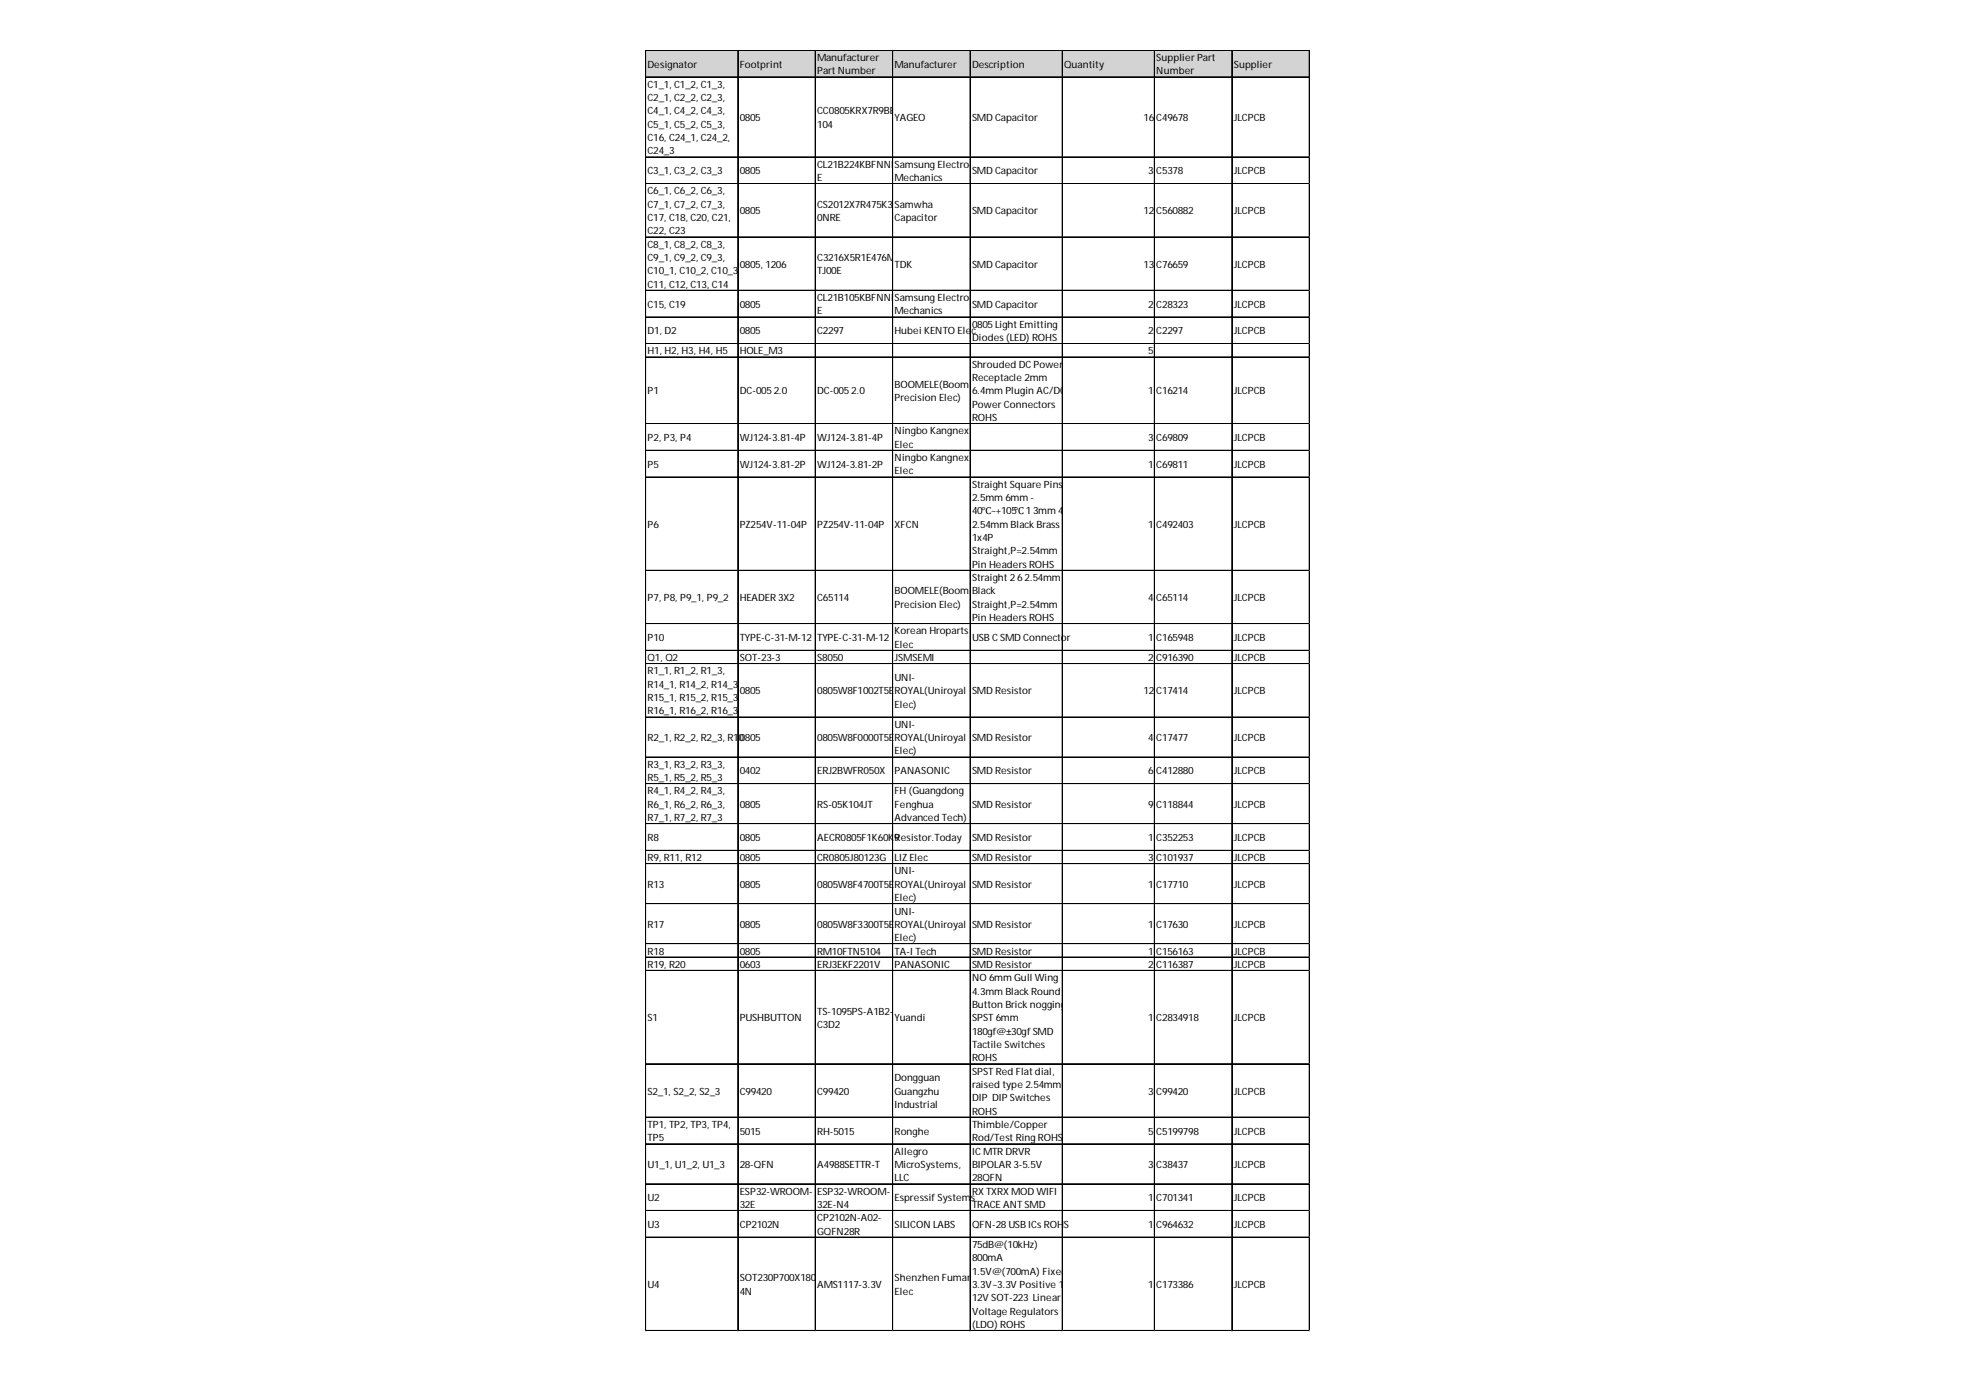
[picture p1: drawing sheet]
<svg xmlns="http://www.w3.org/2000/svg" width="297mm" height="210mm" viewBox="0 0 297 210" stroke-linecap="round" stroke-linejoin="round" font-family="sans-serif">
<defs><g id="words">
<g font-size="1.5">
<text x="98.1" y="10.2">Designator</text>
<text x="112" y="10.2">Footprint</text>
<text x="123.8" y="9.2">Manufacturer</text>
<text x="123.8" y="11.3">PartNumber</text>
<text x="135.5" y="10.2">Manufacturer</text>
<text x="147.2" y="10.2">Description</text>
<text x="161.2" y="10.2">Quantity</text>
<text x="175.2" y="9.2">SupplierPart</text>
<text x="175.2" y="11.3">Number</text>
<text x="186.9" y="10.2">Supplier</text>
<text x="98.1" y="13.3">C1_1, C1_2, C1_3,</text>
<text x="98.1" y="15.3">C2_1, C2_2, C2_3,</text>
<text x="98.1" y="17.3">C4_1, C4_2, C4_3,</text>
<text x="123.8" y="17.3">CC0805KRX7R9BB</text>
<text x="98.1" y="19.3">C5_1, C5_2, C5_3,</text>
<text x="98.1" y="21.4">C16, C24_1, C24_2,</text>
<text x="98.1" y="23.4">C24_3</text>
<text x="112" y="18.3">0805</text>
<text x="123.8" y="19.3">104</text>
<text x="135.5" y="18.3">YAGEO</text>
<text x="147.2" y="18.3">SMD Capacitor</text>
<text x="173.2" y="18.3">16</text>
<text x="175.2" y="18.3">C49678</text>
<text x="186.9" y="18.3">JLCPCB</text>
<text x="98.1" y="26.4">C3_1, C3_2, C3_3</text>
<text x="98.1" y="29.4">C6_1, C6_2, C6_3,</text>
<text x="112" y="26.4">0805</text>
<text x="123.8" y="25.4">CL21B224KBFNNNSamsung Electro-</text>
<text x="123.8" y="27.4">E</text>
<text x="135.5" y="27.4">Mechanics</text>
<text x="147.2" y="26.4">SMD Capacitor</text>
<text x="173.9" y="26.4">3</text>
<text x="175.2" y="26.4">C5378</text>
<text x="186.9" y="26.4">JLCPCB</text>
<text x="98.1" y="31.5">C7_1, C7_2, C7_3,</text>
<text x="98.1" y="33.5">C17, C18, C20, C21,</text>
<text x="98.1" y="35.5">C22, C23</text>
<text x="112" y="32.5">0805</text>
<text x="123.8" y="31.5">CS2012X7R475K3</text>
<text x="123.8" y="33.5">0NRE</text>
<text x="135.2" y="31.5">5</text>
<text x="135.5" y="31.5">Samwha</text>
<text x="135.5" y="33.5">Capacitor</text>
<text x="147.2" y="32.5">SMD Capacitor</text>
<text x="173.2" y="32.5">12</text>
<text x="175.2" y="32.5">C560882</text>
<text x="186.9" y="32.5">JLCPCB</text>
<text x="98.1" y="37.5">C8_1, C8_2, C8_3,</text>
<text x="98.1" y="39.5">C9_1, C9_2, C9_3,</text>
<text x="98.1" y="41.6">C10_1, C10_2, C10_3</text>
<text x="111.8" y="41.6">,</text>
<text x="112" y="40.5">0805, 1206</text>
<text x="123.8" y="39.5">C3216X5R1E476M</text>
<text x="123.8" y="41.6">TJ00E</text>
<text x="135.5" y="40.5">TDK</text>
<text x="147.2" y="40.5">SMD Capacitor</text>
<text x="173.2" y="40.5">13</text>
<text x="175.2" y="40.5">C76659</text>
<text x="186.9" y="40.5">JLCPCB</text>
<text x="98.1" y="43.6">C11, C12, C13, C14</text>
<text x="98.1" y="46.6">C15, C19</text>
<text x="112" y="46.6">0805</text>
<text x="123.8" y="45.6">CL21B105KBFNNNSamsung Electro-</text>
<text x="123.8" y="47.6">E</text>
<text x="135.5" y="47.6">Mechanics</text>
<text x="147.2" y="46.6">SMD Capacitor</text>
<text x="173.9" y="46.6">2</text>
<text x="175.2" y="46.6">C28323</text>
<text x="186.9" y="46.6">JLCPCB</text>
<text x="98.1" y="50.6">D1, D2</text>
<text x="98.1" y="53.7">H1, H2, H3, H4, H5</text>
<text x="112" y="50.6">0805</text>
<text x="112" y="53.7">HOLE_M3</text>
<text x="123.8" y="50.6">C2297</text>
<text x="135.5" y="50.6">Hubei KENTO Ele</text>
<text x="147.2" y="50.6">c</text>
<text x="147.2" y="49.6">0805Light Emitting</text>
<text x="147.2" y="51.6">Diodes(LED) ROHS</text>
<text x="173.9" y="50.6">2</text>
<text x="173.9" y="53.7">5</text>
<text x="175.2" y="50.6">C2297</text>
<text x="186.9" y="50.6">JLCPCB</text>
<text x="98.1" y="59.7">P1</text>
<text x="112" y="59.7">DC-0052.0</text>
<text x="123.8" y="59.7">DC-0052.0</text>
<text x="135.5" y="58.7">BOOMELE(Boom</text>
<text x="147.2" y="55.7">Shrouded DCPower</text>
<text x="147.2" y="57.7">Receptacle 2mm</text>
<text x="147.2" y="59.7">6.4mm Plugin AC/DC</text>
<text x="173.9" y="59.7">1</text>
<text x="175.2" y="59.7">C16214</text>
<text x="186.9" y="59.7">JLCPCB</text>
<text x="135.5" y="60.7">Precision Elec)</text>
<text x="135.5" y="65.8">Ningbo Kangnex</text>
<text x="147.2" y="61.7">PowerConnectors</text>
<text x="147.2" y="63.8">ROHS</text>
<text x="98.1" y="66.8">P2, P3, P4</text>
<text x="98.1" y="70.8">P5</text>
<text x="112" y="66.8">WJ124-3.81-4P</text>
<text x="112" y="70.8">WJ124-3.81-2P</text>
<text x="123.8" y="66.8">WJ124-3.81-4P</text>
<text x="123.8" y="70.8">WJ124-3.81-2P</text>
<text x="135.5" y="67.8">Elec</text>
<text x="135.5" y="69.8">Ningbo Kangnex</text>
<text x="135.5" y="71.8">Elec</text>
<text x="173.9" y="66.8">3</text>
<text x="173.9" y="70.8">1</text>
<text x="175.2" y="66.8">C69809</text>
<text x="175.2" y="70.8">C69811</text>
<text x="186.9" y="66.8">JLCPCB</text>
<text x="186.9" y="70.8">JLCPCB</text>
<text x="147.2" y="73.9">Straight Square Pins</text>
<text x="147.2" y="75.9">2.5mm 6mm -</text>
<text x="147.2" y="77.9">40℃~+105℃1</text>
<text x="156.5" y="77.9">3mm 4</text>
<text x="98.1" y="79.9">P6</text>
<text x="112" y="79.9">PZ254V-11-04P</text>
<text x="123.8" y="79.9">PZ254V-11-04P</text>
<text x="135.5" y="79.9">XFCN</text>
<text x="147.2" y="79.9">2.54mm BlackBrass</text>
<text x="147.2" y="81.9">1x4P</text>
<text x="147.2" y="84">Straight,P=2.54mm</text>
<text x="173.9" y="79.9">1</text>
<text x="175.2" y="79.9">C492403</text>
<text x="186.9" y="79.9">JLCPCB</text>
<text x="147.2" y="86">Pin HeadersROHS</text>
<text x="147.2" y="88">Straight 262.54mm</text>
<text x="98.1" y="91">P7, P8, P9_1, P9_2</text>
<text x="112" y="91">HEADER3X2</text>
<text x="123.8" y="91">C65114</text>
<text x="135.5" y="90">BOOMELE(Boom</text>
<text x="135.5" y="92">Precision Elec)</text>
<text x="147.2" y="90">Black</text>
<text x="147.2" y="92">Straight,P=2.54mm</text>
<text x="147.2" y="94.1">Pin HeadersROHS</text>
<text x="173.9" y="91">4</text>
<text x="175.2" y="91">C65114</text>
<text x="186.9" y="91">JLCPCB</text>
<text x="98.1" y="97.1">P10</text>
<text x="98.1" y="100.1">Q1, Q2</text>
<text x="112" y="97.1">TYPE-C-31-M-12</text>
<text x="112" y="100.1">SOT-23-3</text>
<text x="123.8" y="97.1">TYPE-C-31-M-12</text>
<text x="123.8" y="100.1">S8050</text>
<text x="135.5" y="96.1">Korean Hroparts</text>
<text x="135.5" y="98.1">Elec</text>
<text x="135.5" y="100.1">JSMSEMI</text>
<text x="147.2" y="97.1">USBCSMD Connector</text>
<text x="173.9" y="97.1">1</text>
<text x="173.9" y="100.1">2</text>
<text x="175.2" y="97.1">C165948</text>
<text x="175.2" y="100.1">C916390</text>
<text x="186.9" y="97.1">JLCPCB</text>
<text x="186.9" y="100.1">JLCPCB</text>
<text x="98.1" y="102.1">R1_1, R1_2, R1_3,</text>
<text x="98.1" y="104.2">R14_1, R14_2, R14_3</text>
<text x="98.1" y="106.2">R15_1, R15_2, R15_3</text>
<text x="111.8" y="104.2">,</text>
<text x="111.8" y="106.2">,</text>
<text x="112" y="105.2">0805</text>
<text x="123.8" y="105.2">0805W8F1002T5E</text>
<text x="135.5" y="103.2">UNI-</text>
<text x="135.5" y="105.2">ROYAL(Uniroyal</text>
<text x="135.5" y="107.2">Elec)</text>
<text x="147.2" y="105.2">SMD Resistor</text>
<text x="173.2" y="105.2">12</text>
<text x="175.2" y="105.2">C17414</text>
<text x="186.9" y="105.2">JLCPCB</text>
<text x="98.1" y="108.2">R16_1, R16_2, R16_3</text>
<text x="98.1" y="112.2">R2_1, R2_2, R2_3, R1</text>
<text x="111.9" y="112.2">0805</text>
<text x="112" y="112.2">0</text>
<text x="123.8" y="112.2">0805W8F0000T5E</text>
<text x="135.5" y="110.2">UNI-</text>
<text x="135.5" y="112.2">ROYAL(Uniroyal</text>
<text x="147.2" y="112.2">SMD Resistor</text>
<text x="173.9" y="112.2">4</text>
<text x="175.2" y="112.2">C17477</text>
<text x="186.9" y="112.2">JLCPCB</text>
<text x="98.1" y="116.3">R3_1, R3_2, R3_3,</text>
<text x="98.1" y="118.3">R5_1, R5_2, R5_3</text>
<text x="112" y="117.3">0402</text>
<text x="123.8" y="117.3">ERJ2BWFR050X</text>
<text x="135.5" y="114.3">Elec)</text>
<text x="135.5" y="117.3">PANASONIC</text>
<text x="147.2" y="117.3">SMD Resistor</text>
<text x="173.9" y="117.3">6</text>
<text x="175.2" y="117.3">C412880</text>
<text x="186.9" y="117.3">JLCPCB</text>
<text x="98.1" y="120.3">R4_1, R4_2, R4_3,</text>
<text x="98.1" y="122.3">R6_1, R6_2, R6_3,</text>
<text x="98.1" y="124.4">R7_1, R7_2, R7_3</text>
<text x="112" y="122.3">0805</text>
<text x="123.8" y="122.3">RS-05K104JT</text>
<text x="135.5" y="120.3">FH (Guangdong</text>
<text x="135.5" y="122.3">Fenghua</text>
<text x="135.5" y="124.4">Advanced Tech)</text>
<text x="147.2" y="122.3">SMD Resistor</text>
<text x="173.9" y="122.3">9</text>
<text x="175.2" y="122.3">C118844</text>
<text x="186.9" y="122.3">JLCPCB</text>
<text x="98.1" y="127.4">R8</text>
<text x="98.1" y="130.4">R9, R11, R12</text>
<text x="112" y="127.4">0805</text>
<text x="112" y="130.4">0805</text>
<text x="123.8" y="127.4">AECR0805F1K60K</text>
<text x="123.8" y="130.4">CR0805J80123G</text>
<text x="135.4" y="127.4">9</text>
<text x="135.5" y="127.4">Resistor.Today</text>
<text x="135.5" y="130.4">LIZ Elec</text>
<text x="147.2" y="127.4">SMD Resistor</text>
<text x="147.2" y="130.4">SMD Resistor</text>
<text x="173.9" y="127.4">1</text>
<text x="173.9" y="130.4">3</text>
<text x="175.2" y="127.4">C352253</text>
<text x="175.2" y="130.4">C101937</text>
<text x="186.9" y="127.4">JLCPCB</text>
<text x="186.9" y="130.4">JLCPCB</text>
<text x="98.1" y="134.5">R13</text>
<text x="112" y="134.5">0805</text>
<text x="123.8" y="134.5">0805W8F4700T5E</text>
<text x="135.5" y="132.4">UNI-</text>
<text x="135.5" y="134.5">ROYAL(Uniroyal</text>
<text x="135.5" y="136.5">Elec)</text>
<text x="147.2" y="134.5">SMD Resistor</text>
<text x="173.9" y="134.5">1</text>
<text x="175.2" y="134.5">C17710</text>
<text x="186.9" y="134.5">JLCPCB</text>
<text x="98.1" y="140.5">R17</text>
<text x="112" y="140.5">0805</text>
<text x="123.8" y="140.5">0805W8F3300T5E</text>
<text x="135.5" y="138.5">UNI-</text>
<text x="135.5" y="140.5">ROYAL(Uniroyal</text>
<text x="135.5" y="142.5">Elec)</text>
<text x="147.2" y="140.5">SMD Resistor</text>
<text x="173.9" y="140.5">1</text>
<text x="175.2" y="140.5">C17630</text>
<text x="186.9" y="140.5">JLCPCB</text>
<text x="98.1" y="144.6">R18</text>
<text x="98.1" y="146.6">R19, R20</text>
<text x="112" y="144.6">0805</text>
<text x="112" y="146.6">0603</text>
<text x="123.8" y="144.6">RM10FTN5104</text>
<text x="123.8" y="146.6">ERJ3EKF2201V</text>
<text x="135.5" y="144.6">TA-I Tech</text>
<text x="135.5" y="146.6">PANASONIC</text>
<text x="147.2" y="144.6">SMD Resistor</text>
<text x="147.2" y="146.6">SMD Resistor</text>
<text x="147.2" y="148.6">NO 6mm Gull Wing</text>
<text x="173.9" y="144.6">1</text>
<text x="173.9" y="146.6">2</text>
<text x="175.2" y="144.6">C156163</text>
<text x="175.2" y="146.6">C116387</text>
<text x="186.9" y="144.6">JLCPCB</text>
<text x="186.9" y="146.6">JLCPCB</text>
<text x="98.1" y="154.7">S1</text>
<text x="112" y="154.7">PUSHBUTTON</text>
<text x="123.8" y="153.6">TS-1095PS-A1B2-</text>
<text x="123.8" y="155.7">C3D2</text>
<text x="135.5" y="154.7">Yuandi</text>
<text x="147.2" y="150.6">4.3mm BlackRound</text>
<text x="147.2" y="152.6">Button Bricknogging</text>
<text x="147.2" y="154.7">SPST 6mm</text>
<text x="173.9" y="154.7">1</text>
<text x="175.2" y="154.7">C2834918</text>
<text x="186.9" y="154.7">JLCPCB</text>
<text x="147.2" y="156.7">180gf@±30gfSMD</text>
<text x="147.2" y="158.7">Tactile Switches</text>
<text x="147.2" y="160.7">ROHS</text>
<text x="98.1" y="165.8">S2_1, S2_2, S2_3</text>
<text x="112" y="165.8">C99420</text>
<text x="123.8" y="165.8">C99420</text>
<text x="135.5" y="163.7">Dongguan</text>
<text x="135.5" y="165.8">Guangzhu</text>
<text x="135.5" y="167.8">Industrial</text>
<text x="147.2" y="162.7">SPST Red Flatdial,</text>
<text x="147.2" y="164.8">raised type 2.54mm</text>
<text x="147.2" y="166.8">DIP DIPSwitches</text>
<text x="173.9" y="165.8">3</text>
<text x="175.2" y="165.8">C99420</text>
<text x="186.9" y="165.8">JLCPCB</text>
<text x="98.1" y="170.8">TP1, TP2, TP3, TP4,</text>
<text x="98.1" y="172.8">TP5</text>
<text x="112" y="171.8">5015</text>
<text x="123.8" y="171.8">RH-5015</text>
<text x="135.5" y="171.8">Ronghe</text>
<text x="147.2" y="168.8">ROHS</text>
<text x="147.2" y="170.8">Thimble/Copper</text>
<text x="147.2" y="172.8">Rod/Test Ring ROHS</text>
<text x="173.9" y="171.8">5</text>
<text x="175.2" y="171.8">C5199798</text>
<text x="186.9" y="171.8">JLCPCB</text>
<text x="98.1" y="176.9">U1_1, U1_2, U1_3</text>
<text x="112" y="176.9">28-QFN</text>
<text x="123.8" y="176.9">A4988SETTR-T</text>
<text x="135.5" y="174.9">Allegro</text>
<text x="135.5" y="176.9">MicroSystems,</text>
<text x="135.5" y="178.9">LLC</text>
<text x="147.2" y="174.9">ICMTRDRVR</text>
<text x="147.2" y="176.9">BIPOLAR3-5.5V</text>
<text x="147.2" y="178.9">28QFN</text>
<text x="173.9" y="176.9">3</text>
<text x="175.2" y="176.9">C38437</text>
<text x="186.9" y="176.9">JLCPCB</text>
<text x="98.1" y="181.9">U2</text>
<text x="98.1" y="186">U3</text>
<text x="112" y="180.9">ESP32-WROOM-</text>
<text x="112" y="182.9">32E</text>
<text x="112" y="186">CP2102N</text>
<text x="123.8" y="180.9">ESP32-WROOM-</text>
<text x="123.8" y="182.9">32E-N4</text>
<text x="123.8" y="185">CP2102N-A02-</text>
<text x="135.5" y="181.9">EspressifSystems</text>
<text x="135.5" y="186">SILICON LABS</text>
<text x="147.2" y="180.9">RXTXRXMOD WIFI</text>
<text x="147.2" y="182.9">TRACE ANTSMD</text>
<text x="147.2" y="186">QFN-28USBICsROH</text>
<text x="161.1" y="186">S</text>
<text x="173.9" y="181.9">1</text>
<text x="173.9" y="186">1</text>
<text x="175.2" y="181.9">C701341</text>
<text x="175.2" y="186">C964632</text>
<text x="186.9" y="181.9">JLCPCB</text>
<text x="186.9" y="186">JLCPCB</text>
<text x="123.8" y="187">GQFN28R</text>
<text x="147.2" y="189">75dB@(10kHz)</text>
<text x="147.2" y="191">800mA</text>
<text x="98.1" y="195">U4</text>
<text x="112" y="194">SOT230P700X180</text>
<text x="112" y="196.1">4N</text>
<text x="123.6" y="194">-</text>
<text x="123.8" y="195">AMS1117-3.3V</text>
<text x="135.5" y="194">Shenzhen Fuman</text>
<text x="135.5" y="196.1">Elec</text>
<text x="147.2" y="193">1.5V@(700mA) Fixed</text>
<text x="147.2" y="195">3.3V~3.3V Positive 1</text>
<text x="147.2" y="197.1">12V SOT-223 Linear</text>
<text x="173.9" y="195">1</text>
<text x="175.2" y="195">C173386</text>
<text x="186.9" y="195">JLCPCB</text>
<text x="147.2" y="199.1">Voltage Regulators</text>
<text x="147.2" y="201.1">(LDO) ROHS</text>
</g>
</g></defs>
<path d="M97.8 7.6h100.7v4.1h-100.7z" fill="#d3d3d3"/>
<g fill="none" stroke="#000" stroke-width=".15">
<path d="M97.8 7.6v194M97.9 7.6h100.5M97.9 11.6h100.5M97.9 11.7h100.5M111.7 7.7v193.9M111.8 7.7v193.9M123.5 7.7v193.9M135.2 7.7v193.9M135.3 7.7v193.9M146.9 7.7v193.9M147 7.7v193.9M160.9 7.7v193.9"/>
<path d="M174.8 7.7v193.9M174.9 7.7v193.9M186.6 7.7v193.9M198.3 7.7v193.9M198.4 7.7v193.9M97.9 23.7h100.5M97.9 23.8h100.5M97.9 27.8h100.5M97.9 35.9h100.5M97.9 43.9h100.5M97.9 44h100.5M97.9 48h100.5"/>
<path d="M97.9 52h100.5M97.9 52.1h100.5M97.9 54h100.5M97.9 54.1h100.5M97.9 64.1h100.5M97.9 64.2h100.5M97.9 68.2h100.5M97.9 72.2h100.5M97.9 72.3h100.5M97.9 86.4h100.5M97.9 94.4h100.5M97.9 94.5h100.5"/>
<path d="M97.9 98.5h100.5M97.9 100.5h100.5M97.9 108.6h100.5M97.9 114.6h100.5M97.9 114.7h100.5M97.9 118.7h100.5M97.9 124.7h100.5M97.9 124.8h100.5M97.9 128.8h100.5M97.9 130.8h100.5M97.9 136.9h100.5M97.9 142.9h100.5"/>
<path d="M97.9 143h100.5M97.9 144.9h100.5M97.9 145h100.5M97.9 147h100.5M97.9 161.1h100.5M97.9 169.2h100.5M97.9 173.2h100.5M97.9 173.3h100.5M97.9 179.3h100.5M97.9 183.3h100.5M97.9 183.4h100.5M97.9 187.3h100.5"/>
<path d="M97.9 187.4h100.5M97.9 201.5h100.5"/>
</g>
<path d="M97.8 201.6h.1" fill="none" stroke="#e0e0e0" stroke-width=".15"/>
<path d="M97.8 201.6h.1z" fill="#e0e0e0"/>
<path d="M111.7 201.6h.1" fill="none" stroke="#e0e0e0" stroke-width=".15"/>
<path d="M111.7 201.6h.1z" fill="#e0e0e0"/>
<path d="M123.5 201.6h.1" fill="none" stroke="#e0e0e0" stroke-width=".15"/>
<path d="M123.5 201.6h.1z" fill="#e0e0e0"/>
<path d="M135.2 201.6h.1" fill="none" stroke="#e0e0e0" stroke-width=".15"/>
<path d="M135.2 201.6h.1z" fill="#e0e0e0"/>
<path d="M146.9 201.6h.1" fill="none" stroke="#e0e0e0" stroke-width=".15"/>
<path d="M146.9 201.6h.1z" fill="#e0e0e0"/>
<path d="M160.9 201.6h.1" fill="none" stroke="#e0e0e0" stroke-width=".15"/>
<path d="M160.9 201.6h.1z" fill="#e0e0e0"/>
<path d="M174.8 201.6h.1" fill="none" stroke="#e0e0e0" stroke-width=".15"/>
<path d="M174.8 201.6h.2z" fill="#e0e0e0"/>
<path d="M186.6 201.6h.1" fill="none" stroke="#e0e0e0" stroke-width=".15"/>
<path d="M186.6 201.6h.1z" fill="#e0e0e0"/>
<path d="M198.3 201.6h.1" fill="none" stroke="#e0e0e0" stroke-width=".15"/>
<path d="M198.3 201.6h.1z" fill="#e0e0e0"/>
<path d="M198.4 23.7h.1" fill="none" stroke="#e0e0e0" stroke-width=".15"/>
<path d="M198.4 23.7l.1 .2z" fill="#e0e0e0"/>
<path d="M198.4 27.8h.1" fill="none" stroke="#e0e0e0" stroke-width=".15"/>
<path d="M198.4 27.8l.1 .1z" fill="#e0e0e0"/>
<path d="M198.4 35.9h.1" fill="none" stroke="#e0e0e0" stroke-width=".15"/>
<path d="M198.4 35.9l.1 .1z" fill="#e0e0e0"/>
<path d="M198.4 43.9h.1" fill="none" stroke="#e0e0e0" stroke-width=".15"/>
<path d="M198.4 43.9l.1 .1z" fill="#e0e0e0"/>
<path d="M198.4 48h.1" fill="none" stroke="#e0e0e0" stroke-width=".15"/>
<path d="M198.4 48l.1 .1z" fill="#e0e0e0"/>
<path d="M198.4 52h.1" fill="none" stroke="#e0e0e0" stroke-width=".15"/>
<path d="M198.4 52l.1 .1z" fill="#e0e0e0"/>
<path d="M198.4 54h.1" fill="none" stroke="#e0e0e0" stroke-width=".15"/>
<path d="M198.4 54l.1 .1z" fill="#e0e0e0"/>
<path d="M198.4 64.1h.1" fill="none" stroke="#e0e0e0" stroke-width=".15"/>
<path d="M198.4 64.1l.1 .1z" fill="#e0e0e0"/>
<path d="M198.4 68.2h.1" fill="none" stroke="#e0e0e0" stroke-width=".15"/>
<path d="M198.4 68.2l.1 .1z" fill="#e0e0e0"/>
<path d="M198.4 72.2h.1" fill="none" stroke="#e0e0e0" stroke-width=".15"/>
<path d="M198.4 72.2l.1 .1z" fill="#e0e0e0"/>
<path d="M198.4 86.4h.1" fill="none" stroke="#e0e0e0" stroke-width=".15"/>
<path d="M198.4 86.4l.1 .1z" fill="#e0e0e0"/>
<path d="M198.4 94.4h.1" fill="none" stroke="#e0e0e0" stroke-width=".15"/>
<path d="M198.4 94.4l.1 .1z" fill="#e0e0e0"/>
<path d="M198.4 98.5h.1" fill="none" stroke="#e0e0e0" stroke-width=".15"/>
<path d="M198.4 98.5l.1 .1z" fill="#e0e0e0"/>
<path d="M198.4 100.5h.1" fill="none" stroke="#e0e0e0" stroke-width=".15"/>
<path d="M198.4 100.5l.1 .1z" fill="#e0e0e0"/>
<path d="M198.4 108.6h.1" fill="none" stroke="#e0e0e0" stroke-width=".15"/>
<path d="M198.4 108.6l.1 .1z" fill="#e0e0e0"/>
<path d="M198.4 114.6h.1" fill="none" stroke="#e0e0e0" stroke-width=".15"/>
<path d="M198.4 114.6l.1 .1z" fill="#e0e0e0"/>
<path d="M198.4 118.7h.1" fill="none" stroke="#e0e0e0" stroke-width=".15"/>
<path d="M198.4 118.7l.1 .1z" fill="#e0e0e0"/>
<path d="M198.4 124.7h.1" fill="none" stroke="#e0e0e0" stroke-width=".15"/>
<path d="M198.4 124.7l.1 .1z" fill="#e0e0e0"/>
<path d="M198.4 128.8h.1" fill="none" stroke="#e0e0e0" stroke-width=".15"/>
<path d="M198.4 128.8l.1 .1z" fill="#e0e0e0"/>
<path d="M198.4 130.8h.1" fill="none" stroke="#e0e0e0" stroke-width=".15"/>
<path d="M198.4 130.8l.1 .1z" fill="#e0e0e0"/>
<path d="M198.4 136.9h.1" fill="none" stroke="#e0e0e0" stroke-width=".15"/>
<path d="M198.4 136.9l.1 .1z" fill="#e0e0e0"/>
<path d="M198.4 142.9h.1" fill="none" stroke="#e0e0e0" stroke-width=".15"/>
<path d="M198.4 142.9l.1 .1z" fill="#e0e0e0"/>
<path d="M198.4 144.9h.1" fill="none" stroke="#e0e0e0" stroke-width=".15"/>
<path d="M198.4 144.9l.1 .1z" fill="#e0e0e0"/>
<path d="M198.4 147h.1" fill="none" stroke="#e0e0e0" stroke-width=".15"/>
<path d="M198.4 147l.1 .1z" fill="#e0e0e0"/>
<path d="M198.4 161.1h.1" fill="none" stroke="#e0e0e0" stroke-width=".15"/>
<path d="M198.4 161.1l.1 .1z" fill="#e0e0e0"/>
<path d="M198.4 169.2h.1" fill="none" stroke="#e0e0e0" stroke-width=".15"/>
<path d="M198.4 169.2l.1 .1z" fill="#e0e0e0"/>
<path d="M198.4 173.2h.1" fill="none" stroke="#e0e0e0" stroke-width=".15"/>
<path d="M198.4 173.2l.1 .1z" fill="#e0e0e0"/>
<path d="M198.4 179.3h.1" fill="none" stroke="#e0e0e0" stroke-width=".15"/>
<path d="M198.4 179.3l.1 .1z" fill="#e0e0e0"/>
<path d="M198.4 183.3h.1" fill="none" stroke="#e0e0e0" stroke-width=".15"/>
<path d="M198.4 183.3l.1 .1z" fill="#e0e0e0"/>
<path d="M198.4 187.3h.1" fill="none" stroke="#e0e0e0" stroke-width=".15"/>
<path d="M198.4 187.3l.1 .1z" fill="#e0e0e0"/>
<path d="M198.4 201.5h.1" fill="none" stroke="#e0e0e0" stroke-width=".15"/>
<path d="M198.4 201.5l.1 .1z" fill="#e0e0e0"/>
<use href="#words"/>
</svg>
